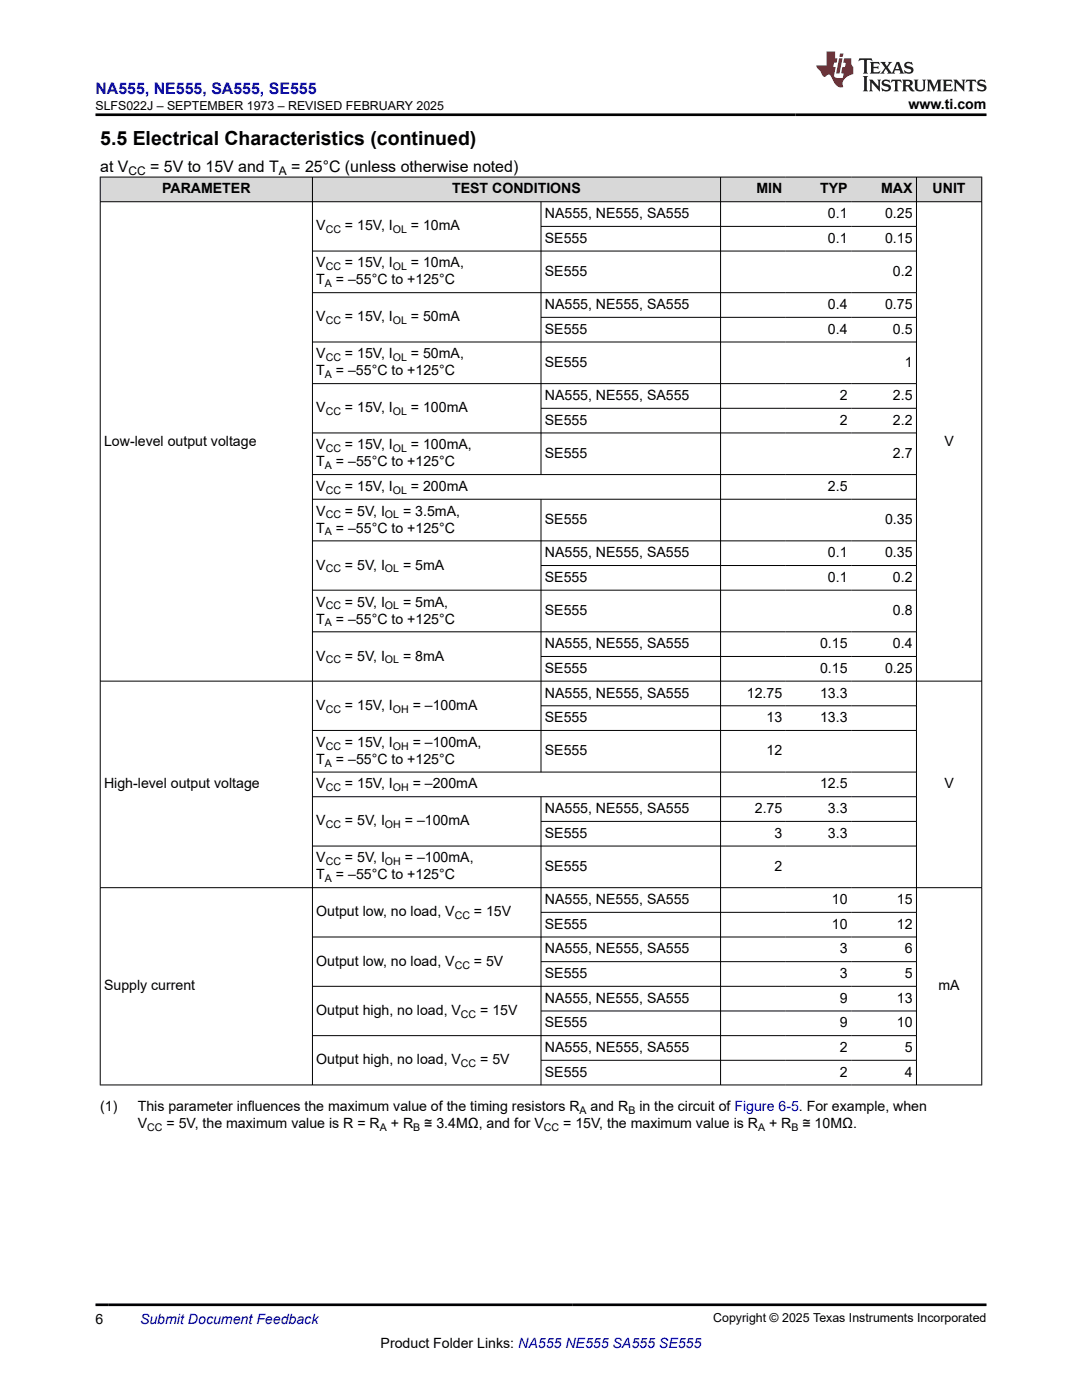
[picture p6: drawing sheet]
<svg xmlns="http://www.w3.org/2000/svg" width="216mm" height="279mm" viewBox="0 0 216 279" stroke-linecap="round" stroke-linejoin="round" font-family="sans-serif">
<defs><g id="words">
<text font-size="3.9" x="20" y="28.8">5.5 Electrical Characteristics (continued)</text>
<text font-size="3.2" fill="#00f" x="19" y="18.7">NA555, NE555, SA555, SE555</text>
<g font-size="3.2">
<text x="20" y="34.3">at V</text>
<text x="30" y="34.3">= 5V to 15V and T</text>
<text x="58.1" y="34.3">= 25°C (unless otherwise noted)</text>
</g>
<g font-size="2.8">
<text x="181.3" y="21.8">www.ti.com</text>
<text x="32.3" y="38.6">PARAMETER</text>
<text x="90.2" y="38.6">TEST CONDITIONS</text>
<text x="150.9" y="38.6">MIN</text>
<text x="163.6" y="38.6">TYP</text>
<text x="175.8" y="38.6">MAX</text>
<text x="186.1" y="38.6">UNIT</text>
<text x="63.1" y="46">V</text>
<text x="68.8" y="46">= 15V, I</text>
<text x="82" y="46">= 10mA</text>
<text x="108.7" y="43.5">NA555, NE555, SA555</text>
<text x="165.2" y="43.5">0.1</text>
<text x="176.6" y="43.5">0.25</text>
<text x="63.1" y="53.4">V</text>
<text x="68.8" y="53.4">= 15V, I</text>
<text x="82" y="53.4">= 10mA,</text>
<text x="108.7" y="48.5">SE555</text>
<text x="165.2" y="48.5">0.1</text>
<text x="176.6" y="48.5">0.15</text>
<text x="63.1" y="56.8">T</text>
<text x="67" y="56.8">= –55°C to +125°C</text>
<text x="108.7" y="55.1">SE555</text>
<text x="178.2" y="55.1">0.2</text>
<text x="63.1" y="64.1">V</text>
<text x="68.8" y="64.1">= 15V, I</text>
<text x="82" y="64.1">= 50mA</text>
<text x="108.7" y="61.7">NA555, NE555, SA555</text>
<text x="165.2" y="61.7">0.4</text>
<text x="176.6" y="61.7">0.75</text>
<text x="63.1" y="71.5">V</text>
<text x="68.8" y="71.5">= 15V, I</text>
<text x="82" y="71.5">= 50mA,</text>
<text x="108.7" y="66.6">SE555</text>
<text x="165.2" y="66.6">0.4</text>
<text x="178.2" y="66.6">0.5</text>
<text x="63.1" y="74.9">T</text>
<text x="67" y="74.9">= –55°C to +125°C</text>
<text x="108.7" y="73.2">SE555</text>
<text x="180.5" y="73.2">1</text>
<text x="63.1" y="82.3">V</text>
<text x="68.8" y="82.3">= 15V, I</text>
<text x="82" y="82.3">= 100mA</text>
<text x="108.7" y="79.8">NA555, NE555, SA555</text>
<text x="167.6" y="79.8">2</text>
<text x="178.2" y="79.8">2.5</text>
<text x="20.8" y="88.9">Low-level output voltage</text>
<text x="63.1" y="89.7">V</text>
<text x="68.8" y="89.7">= 15V, I</text>
<text x="82" y="89.7">= 100mA,</text>
<text x="108.7" y="84.8">SE555</text>
<text x="167.6" y="84.8">2</text>
<text x="178.2" y="84.8">2.2</text>
<text x="188.4" y="88.9">V</text>
<text x="63.1" y="93.1">T</text>
<text x="67" y="93.1">= –55°C to +125°C</text>
<text x="108.7" y="91.4">SE555</text>
<text x="178.2" y="91.4">2.7</text>
<text x="63.1" y="98">V</text>
<text x="68.8" y="98">= 15V, I</text>
<text x="82" y="98">= 200mA</text>
<text x="165.2" y="98">2.5</text>
<text x="63.1" y="106.3">T</text>
<text x="63.1" y="102.9">V</text>
<text x="67" y="106.3">= –55°C to +125°C</text>
<text x="68.8" y="102.9">= 5V, I</text>
<text x="80.4" y="102.9">= 3.5mA,</text>
<text x="108.7" y="104.6">SE555</text>
<text x="176.6" y="104.6">0.35</text>
<text x="63.1" y="113.7">V</text>
<text x="68.8" y="113.7">= 5V, I</text>
<text x="80.4" y="113.7">= 5mA</text>
<text x="108.7" y="111.2">NA555, NE555, SA555</text>
<text x="165.2" y="111.2">0.1</text>
<text x="176.6" y="111.2">0.35</text>
<text x="108.7" y="116.1">SE555</text>
<text x="165.2" y="116.1">0.1</text>
<text x="178.2" y="116.1">0.2</text>
<text x="63.1" y="124.4">T</text>
<text x="63.1" y="121.1">V</text>
<text x="67" y="124.4">= –55°C to +125°C</text>
<text x="68.8" y="121.1">= 5V, I</text>
<text x="80.4" y="121.1">= 5mA,</text>
<text x="108.7" y="122.8">SE555</text>
<text x="178.2" y="122.8">0.8</text>
<text x="63.1" y="131.8">V</text>
<text x="68.8" y="131.8">= 5V, I</text>
<text x="80.4" y="131.8">= 8mA</text>
<text x="108.7" y="129.4">NA555, NE555, SA555</text>
<text x="163.6" y="129.4">0.15</text>
<text x="178.2" y="129.4">0.4</text>
<text x="108.7" y="134.3">SE555</text>
<text x="163.6" y="134.3">0.15</text>
<text x="176.6" y="134.3">0.25</text>
<text x="63.1" y="141.7">V</text>
<text x="68.8" y="141.7">= 15V, I</text>
<text x="82.3" y="141.7">= –100mA</text>
<text x="108.7" y="139.2">NA555, NE555, SA555</text>
<text x="149" y="139.2">12.75</text>
<text x="163.6" y="139.2">13.3</text>
<text x="63.1" y="149.1">V</text>
<text x="68.8" y="149.1">= 15V, I</text>
<text x="82.3" y="149.1">= –100mA,</text>
<text x="108.7" y="144.1">SE555</text>
<text x="153" y="144.1">13</text>
<text x="163.6" y="144.1">13.3</text>
<text x="63.1" y="152.4">T</text>
<text x="67" y="152.4">= –55°C to +125°C</text>
<text x="108.7" y="150.7">SE555</text>
<text x="153" y="150.7">12</text>
<text x="20.8" y="157.4">High-level output voltage</text>
<text x="63.1" y="157.4">V</text>
<text x="68.8" y="157.4">= 15V, I</text>
<text x="82.3" y="157.4">= –200mA</text>
<text x="163.6" y="157.4">12.5</text>
<text x="188.4" y="157.4">V</text>
<text x="63.1" y="164.7">V</text>
<text x="68.8" y="164.7">= 5V, I</text>
<text x="80.8" y="164.7">= –100mA</text>
<text x="108.7" y="162.3">NA555, NE555, SA555</text>
<text x="108.7" y="167.2">SE555</text>
<text x="150.6" y="162.3">2.75</text>
<text x="154.5" y="167.2">3</text>
<text x="165.2" y="162.3">3.3</text>
<text x="165.2" y="167.2">3.3</text>
<text x="63.1" y="172.1">V</text>
<text x="68.8" y="172.1">= 5V, I</text>
<text x="80.8" y="172.1">= –100mA,</text>
<text x="108.7" y="173.8">SE555</text>
<text x="154.5" y="173.8">2</text>
<text x="63.1" y="175.5">T</text>
<text x="67" y="175.5">= –55°C to +125°C</text>
<text x="63.1" y="182.9">Output low, no load, V</text>
<text x="94.6" y="182.9">= 15V</text>
<text x="108.7" y="180.4">NA555, NE555, SA555</text>
<text x="108.7" y="185.4">SE555</text>
<text x="166" y="180.4">10</text>
<text x="166" y="185.4">10</text>
<text x="179" y="180.4">15</text>
<text x="179" y="185.4">12</text>
<text x="108.7" y="190.3">NA555, NE555, SA555</text>
<text x="167.6" y="190.3">3</text>
<text x="180.5" y="190.3">6</text>
<text x="20.8" y="197.7">Supply current</text>
<text x="63.1" y="192.7">Output low, no load, V</text>
<text x="94.6" y="192.7">= 5V</text>
<text x="108.7" y="195.2">SE555</text>
<text x="167.6" y="195.2">3</text>
<text x="180.5" y="195.2">5</text>
<text x="187.3" y="197.7">mA</text>
<text x="63.1" y="202.6">Output high, no load, V</text>
<text x="95.8" y="202.6">= 15V</text>
<text x="108.7" y="200.1">NA555, NE555, SA555</text>
<text x="167.6" y="200.1">9</text>
<text x="179" y="200.1">13</text>
<text x="108.7" y="205">SE555</text>
<text x="108.7" y="210">NA555, NE555, SA555</text>
<text x="167.6" y="205">9</text>
<text x="167.6" y="210">2</text>
<text x="179" y="205">10</text>
<text x="180.5" y="210">5</text>
<text x="63.1" y="212.4">Output high, no load, V</text>
<text x="95.8" y="212.4">= 5V</text>
<text x="108.7" y="214.9">SE555</text>
<text x="167.6" y="214.9">2</text>
<text x="180.5" y="214.9">4</text>
<text x="20" y="221.7">(1)</text>
<text x="27.5" y="221.7">This parameter influences the maximum value of the timing resistors R</text>
<text x="117.8" y="221.7">and R</text>
<text x="127.6" y="221.7">in the circuit of Figure 6-5. For example, when</text>
<text x="27.5" y="225.1">V</text>
<text x="33.2" y="225.1">= 5V, the maximum value is R = R</text>
<text x="78" y="225.1">+ R</text>
<text x="84.6" y="225.1">≅ 3.4MΩ, and for V</text>
<text x="112.4" y="225.1">= 15V, the maximum value is R</text>
<text x="153.5" y="225.1">+ R</text>
<text x="160.1" y="225.1">≅ 10MΩ.</text>
<text x="19" y="264.2">6</text>
<text x="75.9" y="269">Product Folder Links: NA555 NE555 SA555 SE555</text>
</g>
<text font-size="2.8" fill="#00f" x="27.9" y="264.2">Submit Document Feedback</text>
<g font-size="2.5">
<text x="19" y="21.9">SLFS022J – SEPTEMBER 1973 – REVISED FEBRUARY 2025</text>
<text x="142.3" y="263.9">Copyright © 2025 Texas Instruments Incorporated</text>
</g>
<g font-size="2.4">
<text x="25.6" y="34.9">CC</text>
<text x="55.7" y="34.9">A</text>
</g>
<g font-size="2.1">
<text x="65" y="46.6">CC</text>
<text x="78.4" y="46.6">OL</text>
<text x="65" y="53.9">CC</text>
<text x="78.4" y="53.9">OL</text>
<text x="64.8" y="57.3">A</text>
<text x="65" y="64.7">CC</text>
<text x="78.4" y="64.7">OL</text>
<text x="64.8" y="75.5">A</text>
<text x="65" y="72.1">CC</text>
<text x="78.4" y="72.1">OL</text>
<text x="65" y="82.9">CC</text>
<text x="78.4" y="82.9">OL</text>
<text x="64.8" y="93.6">A</text>
<text x="65" y="90.2">CC</text>
<text x="78.4" y="90.2">OL</text>
<text x="65" y="98.6">CC</text>
<text x="78.4" y="98.6">OL</text>
<text x="64.8" y="106.9">A</text>
<text x="65" y="103.5">CC</text>
<text x="76.8" y="103.5">OL</text>
<text x="65" y="114.2">CC</text>
<text x="76.8" y="114.2">OL</text>
<text x="64.8" y="125">A</text>
<text x="65" y="121.6">CC</text>
<text x="76.8" y="121.6">OL</text>
<text x="65" y="132.4">CC</text>
<text x="76.8" y="132.4">OL</text>
<text x="65" y="142.2">CC</text>
<text x="78.4" y="142.2">OH</text>
<text x="65" y="149.6">CC</text>
<text x="78.4" y="149.6">OH</text>
<text x="64.8" y="153">A</text>
<text x="65" y="157.9">CC</text>
<text x="78.4" y="157.9">OH</text>
<text x="65" y="165.3">CC</text>
<text x="76.8" y="165.3">OH</text>
<text x="65" y="172.7">CC</text>
<text x="76.8" y="172.7">OH</text>
<text x="64.8" y="176.1">A</text>
<text x="90.7" y="183.5">CC</text>
<text x="90.7" y="193.3">CC</text>
<text x="92" y="203.1">CC</text>
<text x="92" y="213">CC</text>
<text x="29.4" y="225.6">CC</text>
<text x="75.8" y="225.6">A</text>
<text x="82.5" y="225.6">B</text>
<text x="108.5" y="225.6">CC</text>
<text x="115.7" y="222.2">A</text>
<text x="125.4" y="222.2">B</text>
<text x="151.3" y="225.6">A</text>
<text x="157.9" y="225.6">B</text>
</g>
</g></defs>
<g fill="#d8d8d8">
<path d="M20 35.3h175.9v5h-175.9z" fill-rule="evenodd"/>
<path d="M20.1 35.4h42.2v4.8h-42.2z" fill-rule="evenodd"/>
<path d="M62.4 35.4h81.3v4.8h-81.3z" fill-rule="evenodd"/>
<path d="M143.8 35.4h13v4.8h-13z" fill-rule="evenodd"/>
<path d="M156.8 35.4h13v4.8h-13z" fill-rule="evenodd"/>
<path d="M169.8 35.4h13v4.8h-13z" fill-rule="evenodd"/>
<path d="M182.9 35.4h12.9v4.8h-12.9z" fill-rule="evenodd"/>
</g>
<g fill="none" stroke="#000" stroke-width=".2">
<path d="M19.9 35.3h176.1M20 35.3v181.3M62.3 35.3v181.3M143.8 35.3v181.3M182.9 35.3v181.3M195.9 35.3v181.3M19.9 40.3h176.1M62.3 50.1h120.6M62.3 58.4h120.6M107.9 40.3v54.5M107.9 45.2h75M62.3 68.3h120.6"/>
<path d="M62.3 76.6h120.6M107.9 63.3h75M62.3 94.7h120.6M62.3 99.6h120.6M107.9 99.6v54.5M107.9 81.5h75M182.9 86.4h-120.6M62.3 107.9h120.6M107.9 112.9h75M182.9 117.8h-120.6M19.9 135.9h176.1M62.3 126.1h120.6"/>
<path d="M107.9 131h75M62.3 154.1h120.6M62.3 159h120.6M107.9 159v57.6M107.9 140.9h75M182.9 145.8h-120.6M19.9 177.2h176.1M107.9 163.9h75M182.9 168.8h-120.6M62.3 187h120.6M107.9 182.1h75M107.9 191.9h75"/>
<path d="M182.9 196.8h-120.6M19.9 216.5h176.1M107.9 201.8h75M107.9 211.6h75M182.9 206.7h-120.6"/>
</g>
<path d="M171.5 11.6l-.2 .6 .5-.2h.6v.1v2.2l-.2 .4h1l-.2-.4v-2.2v-.1h.5l.6 .2-.2-.6zM173.6 12.4l.2 .3v1.6l-.2 .4h1.9l.1-.6a1.08 1.08 0 0 1-1.3 .2v-.7h.6l.4 .2v-.7l-.4 .2h-.6v-.5l.2-.2a1 1 0 0 1 1 .3l-.1-.5zM175.7 12.4l.9 1.1-1 1.2h.9l-.2-.2 .5-.8 .4 .8-.2 .2h1.6l-.2-.2 .2-.5h.9l.1 .5-.1 .2h.9l-.2-.4-.8-1.9h-.5l-.9 2.1-.9-1.1 .9-1h-.8l.2 .2-.4 .6-.4-.6 .2-.2zM179 12.8l.4 1h-.7zM180.7 12.5a.65 .65 0 0 0-.2 .7 .65 .65 0 0 0 .6 .5l.6 .1 .1 .3a.79 .79 0 0 1-.7 .4 .79 .79 0 0 1-.7-.5l.1 .7 .2-.1a.93 .93 0 0 0 1.1 0 .93 .93 0 0 0 .4-.9 1.46 1.46 0 0 0-1.2-.6l-.1-.3a1.09 1.09 0 0 1 1.2 .2l-.2-.6-.1 .1-.5-.2zM172.2 15.2l.2 .4v2.2l-.2 .4h1l-.2-.4v-2.2l.2-.4zM173.4 15.9l.2 .4v1.5l-.2 .4h.8l-.3-.4 .1-1.3 1.6 1.8v-2l.2-.4h-.7l.1 .2 .1 1.1-1.2-1.3zM176.2 16a.65 .65 0 0 0-.2 .8 .65 .65 0 0 0 .6 .4l.6 .2 .1 .2a.79 .79 0 0 1-.7 .4 .79 .79 0 0 1-.7-.5l.1 .7 .2-.1a.93 .93 0 0 0 1.1 .1 .93 .93 0 0 0 .4-1 1.46 1.46 0 0 0-1.2-.5l-.1-.4a1.09 1.09 0 0 1 1.2 .2l-.1-.6-.2 .1-.5-.1zM177.9 15.9l-.1 .6a.63 .63 0 0 1 .8-.3v1.6l-.3 .4h1l-.2-.4v-1.6a.66 .66 0 0 1 .8 .3l-.1-.6zM180 15.9l.2 .4v1.5l-.2 .4h1l-.2-.2-.1-.7h.5l.1 .2a.79 .79 0 0 0 1.2 .6l-1-.9a.61 .61 0 0 0 .6-.6 .61 .61 0 0 0-.5-.7zM180.8 16.2h.1a.47 .47 0 0 1 .5 .1 .47 .47 0 0 1 .1 .5l-.1 .1-.7 .1zM182.3 15.9l.2 .2a2.27 2.27 0 0 0 .4 2 1.04 1.04 0 0 0 1.7-.7v-1.3l.2-.2h-.8l.2 .4v1.1a.6 .6 0 0 1-.6 .6 .6 .6 0 0 1-.6-.6v-1.1l.3-.4zM184.9 15.9l.2 .4v1.5l-.2 .4h.8l-.3-.4v-1.4l.9 1.9 .9-1.9v1.4l-.3 .4h1l-.2-.4v-1.5l.2-.4h-.8l-.7 1.5-.6-1.5zM188.1 15.9l.2 .4v1.5l-.2 .4h1.9l.1-.6a1.09 1.09 0 0 1-1.3 .2v-.7h.6l.4 .2v-.6l-.4 .2h-.6v-.6l.2-.1a1.01 1.01 0 0 1 1 .3l-.1-.6zM190.2 15.9l.3 .4v1.5l-.3 .4h.8l-.2-.4v-1.3l1.6 1.8v-2l.2-.4h-.7l.2 .2v1.1l-1.2-1.3zM192.8 15.9l-.1 .6a.63 .63 0 0 1 .8-.3v1.6l-.3 .4h1l-.2-.4v-1.6a.66 .66 0 0 1 .8 .3l-.1-.6zM195.2 16a.65 .65 0 0 0-.2 .8 .65 .65 0 0 0 .6 .4l.6 .2 .2 .2a.79 .79 0 0 1-.7 .4 .79 .79 0 0 1-.7-.5l.1 .7 .2-.1a.93 .93 0 0 0 1 .1 .93 .93 0 0 0 .5-1 1.46 1.46 0 0 0-1.3-.5v-.4a1.09 1.09 0 0 1 1.2 .2l-.2-.6-.2 .1-.5-.1z" fill="#231f20"/>
<path d="M164.9 10.3v2.7h-2l.1 .4 .8 1a.95 .95 0 0 0 1 .9 .59 .59 0 0 1 .5-.4 .59 .59 0 0 1 .5 .3l.4 .8a1.59 1.59 0 0 0 2.1 1.4 1.61 1.61 0 0 1 1-2.3l1-.3-.1-1.5a1.59 1.59 0 0 1-.3-1.7h-1.5l-.2 .9h.6l-.2 .9h-.5l-.2 .9v.3l.4 .1-.1 .9h-.7a.73 .73 0 0 1-1-.7l.3-1.5h-.5l.1-.9h.5l.2-.9h-.5v-1.3zM167.4 11.6l-.6 3.1h.7l.6-3.1zM167.6 10.7l-.1 .6h.7l.1-.6z" fill="#ed1c24"/>
<path d="M19 22.9h177.8M19 260.4h177.8" fill="none" stroke="#000" stroke-width=".53"/>
<use href="#words"/>
</svg>
